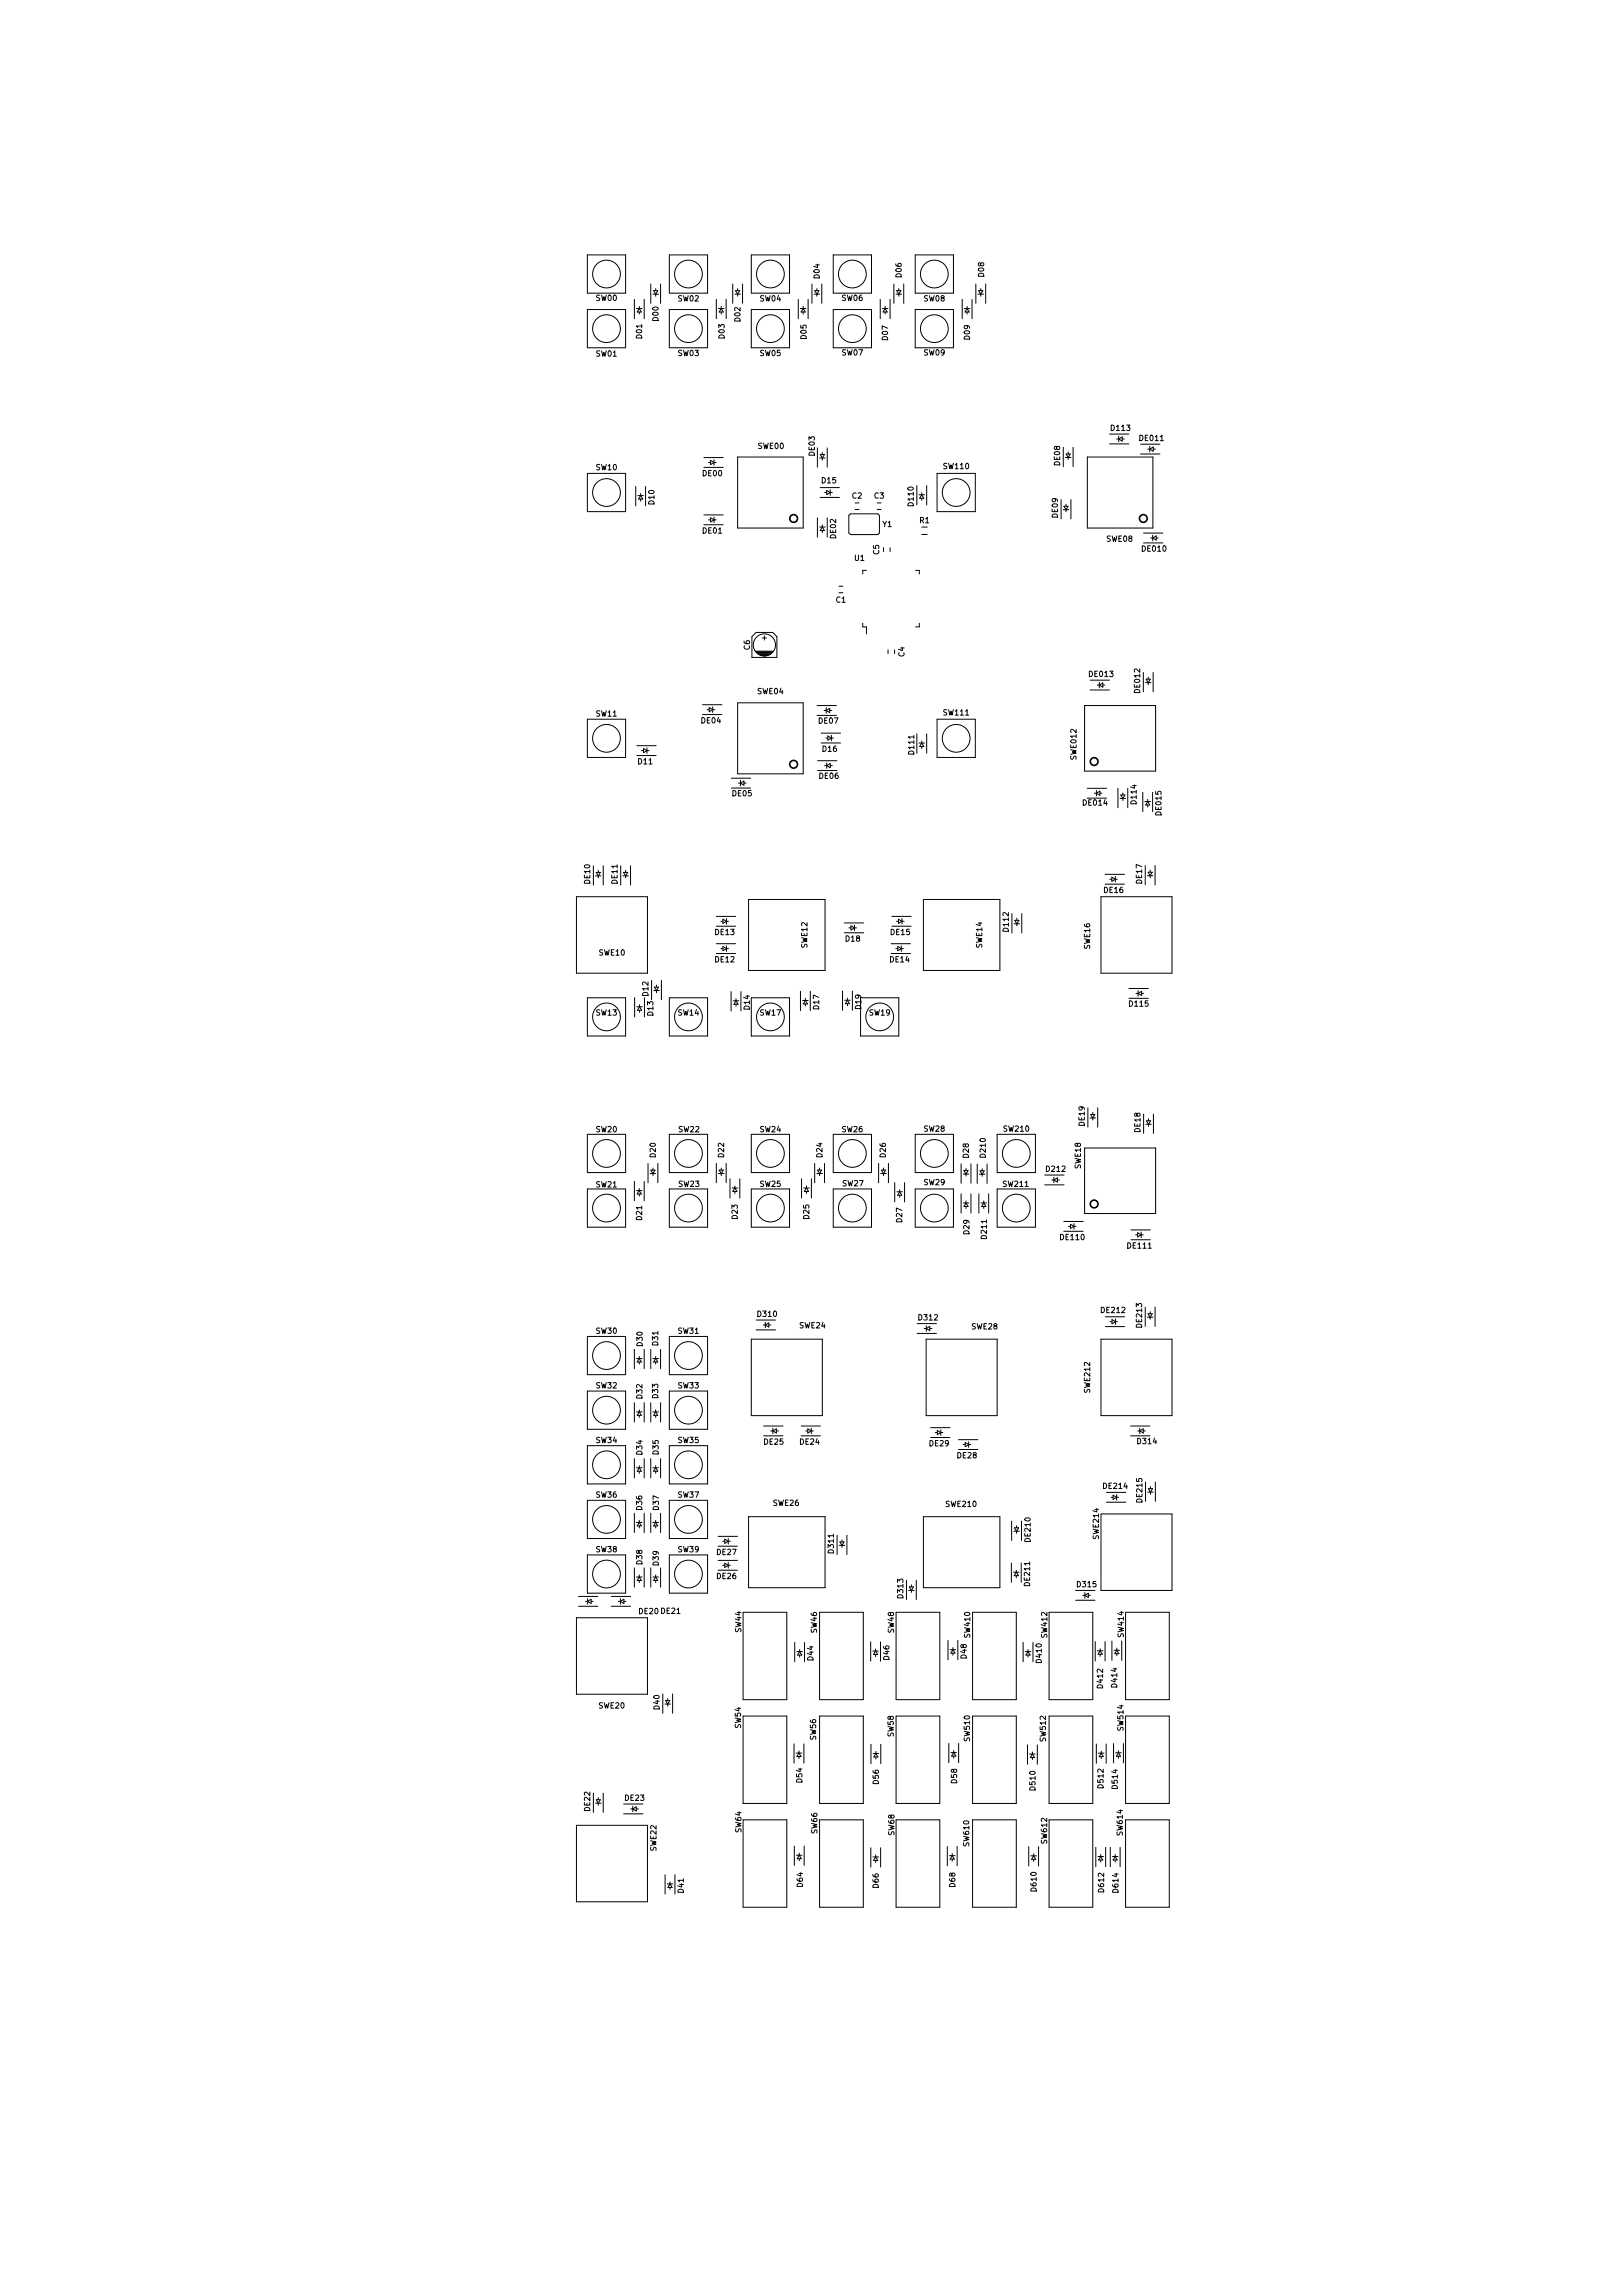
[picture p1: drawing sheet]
<svg xmlns="http://www.w3.org/2000/svg" width="297mm" height="420mm" viewBox="0 0 297 420" stroke-linecap="round" stroke-linejoin="round" font-family="sans-serif">
<defs><g id="words">
<g font-size="1.4">
<text x="150" y="50.9" transform="rotate(-90 150 50.9)">D04</text>
<text x="165" y="50.7" transform="rotate(-90 165 50.7)">D06</text>
<text x="180.1" y="50.6" transform="rotate(-90 180.1 50.6)">D08</text>
<text x="109.1" y="55.1">SW00</text>
<text x="120.5" y="58.7" transform="rotate(-90 120.5 58.7)">D00</text>
<text x="124.1" y="55.2">SW02</text>
<text x="135.5" y="58.8" transform="rotate(-90 135.5 58.8)">D02</text>
<text x="139.1" y="55.2">SW04</text>
<text x="154.1" y="55.1">SW06</text>
<text x="169.1" y="55.2">SW08</text>
<text x="109.1" y="65.3">SW01</text>
<text x="117.5" y="61.9" transform="rotate(-90 117.5 61.9)">D01</text>
<text x="124.1" y="65.2">SW03</text>
<text x="132.6" y="61.9" transform="rotate(-90 132.6 61.9)">D03</text>
<text x="139.1" y="65.2">SW05</text>
<text x="147.6" y="62" transform="rotate(-90 147.6 62)">D05</text>
<text x="154.1" y="65.1">SW07</text>
<text x="162.5" y="62.2" transform="rotate(-90 162.5 62.2)">D07</text>
<text x="169.1" y="65.1">SW09</text>
<text x="177.5" y="62.1" transform="rotate(-90 177.5 62.1)">D09</text>
<text x="138.7" y="82.2">SWE00</text>
<text x="149.1" y="83.4" transform="rotate(-90 149.1 83.4)">DE03</text>
<text x="203.4" y="78.9">D113</text>
<text x="208.6" y="80.7">DE011</text>
<text x="109.1" y="86.1">SW10</text>
<text x="128.6" y="87.2">DE00</text>
<text x="150.4" y="88.5">D15</text>
<text x="172.7" y="85.9">SW110</text>
<text x="194" y="85.2" transform="rotate(-90 194 85.2)">DE08</text>
<text x="119.8" y="92.3" transform="rotate(-90 119.8 92.3)">D10</text>
<text x="156" y="91.3">C2</text>
<text x="160" y="91.3">C3</text>
<text x="167.2" y="92.6" transform="rotate(-90 167.2 92.6)">D110</text>
<text x="168.3" y="95.8">R1</text>
<text x="193.6" y="94.7" transform="rotate(-90 193.6 94.7)">DE09</text>
<text x="128.6" y="97.7">DE01</text>
<text x="153" y="98.5" transform="rotate(-90 153 98.5)">DE02</text>
<text x="160.9" y="101.5" transform="rotate(-90 160.9 101.5)">C5</text>
<text x="161.5" y="96.5">Y1</text>
<text x="202.5" y="99.2">SWE08</text>
<text x="209.1" y="101">DE010</text>
<text x="156.4" y="102.7">U1</text>
<text x="153" y="110.3">C1</text>
<text x="137.2" y="119" transform="rotate(-90 137.2 119)">C6</text>
<text x="165.5" y="120.2" transform="rotate(-90 165.5 120.2)">C4</text>
<text x="199.4" y="123.9">DE013</text>
<text x="109.1" y="131.2">SW11</text>
<text x="138.6" y="127.1">SWE04</text>
<text x="172.7" y="131">SW111</text>
<text x="208.7" y="126.8" transform="rotate(-90 208.7 126.8)">DE012</text>
<text x="128.4" y="132.4">DE04</text>
<text x="149.9" y="132.5">DE07</text>
<text x="150.6" y="137.6">D16</text>
<text x="116.8" y="139.9">D11</text>
<text x="150" y="142.6">DE06</text>
<text x="167.3" y="138" transform="rotate(-90 167.3 138)">D111</text>
<text x="197" y="139" transform="rotate(-90 197 139)">SWE012</text>
<text x="134.1" y="145.8">DE05</text>
<text x="198.3" y="147.5">DE014</text>
<text x="208" y="147.1" transform="rotate(-90 208 147.1)">D114</text>
<text x="212.5" y="149.2" transform="rotate(-90 212.5 149.2)">DE015</text>
<text x="108" y="161.8" transform="rotate(-90 108 161.8)">DE10</text>
<text x="113" y="161.8" transform="rotate(-90 113 161.8)">DE11</text>
<text x="209" y="161.7" transform="rotate(-90 209 161.7)">DE17</text>
<text x="202.1" y="163.5">DE16</text>
<text x="130.9" y="171.2">DE13</text>
<text x="147.8" y="173.5" transform="rotate(-90 147.8 173.5)">SWE12</text>
<text x="154.8" y="172.4">D18</text>
<text x="163" y="171.2">DE15</text>
<text x="179.7" y="173.5" transform="rotate(-90 179.7 173.5)">SWE14</text>
<text x="184.6" y="170.5" transform="rotate(-90 184.6 170.5)">D112</text>
<text x="199.5" y="173.7" transform="rotate(-90 199.5 173.7)">SWE16</text>
<text x="109.6" y="174.9">SWE10</text>
<text x="130.9" y="176.2">DE12</text>
<text x="162.9" y="176.2">DE14</text>
<text x="109.1" y="185.9">SW13</text>
<text x="118.7" y="182.3" transform="rotate(-90 118.7 182.3)">D12</text>
<text x="119.5" y="185.9" transform="rotate(-90 119.5 185.9)">D13</text>
<text x="124.1" y="185.9">SW14</text>
<text x="137.2" y="184.8" transform="rotate(-90 137.2 184.8)">D14</text>
<text x="139.1" y="185.9">SW17</text>
<text x="149.9" y="184.8" transform="rotate(-90 149.9 184.8)">D17</text>
<text x="157.6" y="184.7" transform="rotate(-90 157.6 184.7)">D19</text>
<text x="159.1" y="185.9">SW19</text>
<text x="206.7" y="184.3">D115</text>
<text x="109.1" y="207.3">SW20</text>
<text x="124.2" y="207.3">SW22</text>
<text x="139.1" y="207.3">SW24</text>
<text x="154.1" y="207.3">SW26</text>
<text x="169.1" y="207.2">SW28</text>
<text x="183.7" y="207.2">SW210</text>
<text x="198.5" y="206.1" transform="rotate(-90 198.5 206.1)">DE19</text>
<text x="208.7" y="207.2" transform="rotate(-90 208.7 207.2)">DE18</text>
<text x="120" y="211.8" transform="rotate(-90 120 211.8)">D20</text>
<text x="132.5" y="211.8" transform="rotate(-90 132.5 211.8)">D22</text>
<text x="150.5" y="211.8" transform="rotate(-90 150.5 211.8)">D24</text>
<text x="162.1" y="211.8" transform="rotate(-90 162.1 211.8)">D26</text>
<text x="177.3" y="211.9" transform="rotate(-90 177.3 211.9)">D28</text>
<text x="180.4" y="211.8" transform="rotate(-90 180.4 211.8)">D210</text>
<text x="191.5" y="214.5">D212</text>
<text x="197.8" y="213.9" transform="rotate(-90 197.8 213.9)">SWE18</text>
<text x="109.1" y="217.4">SW21</text>
<text x="124.2" y="217.3">SW23</text>
<text x="139.1" y="217.3">SW25</text>
<text x="154.2" y="217.2">SW27</text>
<text x="169.1" y="217">SW29</text>
<text x="183.6" y="217.3">SW211</text>
<text x="117.5" y="223.3" transform="rotate(-90 117.5 223.3)">D21</text>
<text x="135" y="223.1" transform="rotate(-90 135 223.1)">D23</text>
<text x="148.1" y="223.1" transform="rotate(-90 148.1 223.1)">D25</text>
<text x="165.1" y="223.7" transform="rotate(-90 165.1 223.7)">D27</text>
<text x="177.4" y="225.9" transform="rotate(-90 177.4 225.9)">D29</text>
<text x="180.6" y="226.7" transform="rotate(-90 180.6 226.7)">D211</text>
<text x="194.1" y="227">DE110</text>
<text x="206.4" y="228.6">DE111</text>
<text x="109.1" y="244.2">SW30</text>
<text x="124.1" y="244.2">SW31</text>
<text x="138.7" y="241.1">D310</text>
<text x="146.3" y="243.2">SWE24</text>
<text x="168.2" y="241.7">D312</text>
<text x="177.8" y="243.4">SWE28</text>
<text x="201.6" y="240.4">DE212</text>
<text x="209" y="243" transform="rotate(-90 209 243)">DE213</text>
<text x="117.6" y="246.4" transform="rotate(-90 117.6 246.4)">D30</text>
<text x="120.5" y="246.3" transform="rotate(-90 120.5 246.3)">D31</text>
<text x="109.1" y="254.2">SW32</text>
<text x="117.5" y="256" transform="rotate(-90 117.5 256)">D32</text>
<text x="120.5" y="255.9" transform="rotate(-90 120.5 255.9)">D33</text>
<text x="124.1" y="254.2">SW33</text>
<text x="199.5" y="254.9" transform="rotate(-90 199.5 254.9)">SWE212</text>
<text x="109.1" y="264.2">SW34</text>
<text x="117.5" y="266.3" transform="rotate(-90 117.5 266.3)">D34</text>
<text x="120.5" y="266.2" transform="rotate(-90 120.5 266.2)">D35</text>
<text x="124.1" y="264.2">SW35</text>
<text x="139.9" y="264.5">DE25</text>
<text x="146.4" y="264.5">DE24</text>
<text x="170.1" y="264.8">DE29</text>
<text x="175.2" y="267">DE28</text>
<text x="208.2" y="264.4">D314</text>
<text x="109.1" y="274.2">SW36</text>
<text x="124.1" y="274.2">SW37</text>
<text x="141.5" y="275.7">SWE26</text>
<text x="173.2" y="275.9">SWE210</text>
<text x="202" y="272.6">DE214</text>
<text x="209" y="275" transform="rotate(-90 209 275)">DE215</text>
<text x="117.5" y="276.4" transform="rotate(-90 117.5 276.4)">D36</text>
<text x="120.6" y="276.4" transform="rotate(-90 120.6 276.4)">D37</text>
<text x="201.1" y="281.7" transform="rotate(-90 201.1 281.7)">SWE214</text>
<text x="109.1" y="284.2">SW38</text>
<text x="117.5" y="286.4" transform="rotate(-90 117.5 286.4)">D38</text>
<text x="120.5" y="286.6" transform="rotate(-90 120.5 286.6)">D39</text>
<text x="124.1" y="284.2">SW39</text>
<text x="131.2" y="284.7">DE27</text>
<text x="152.6" y="284.3" transform="rotate(-90 152.6 284.3)">D311</text>
<text x="188.6" y="282.2" transform="rotate(-90 188.6 282.2)">DE210</text>
<text x="131.2" y="289.1">DE26</text>
<text x="165.3" y="292.5" transform="rotate(-90 165.3 292.5)">D313</text>
<text x="188.5" y="290.3" transform="rotate(-90 188.5 290.3)">DE211</text>
<text x="197.2" y="290.6">D315</text>
<text x="117" y="295.5">DE20 DE21</text>
<text x="135.6" y="298.8" transform="rotate(-90 135.6 298.8)">SW44</text>
<text x="149.5" y="298.9" transform="rotate(-90 149.5 298.9)">SW46</text>
<text x="163.6" y="298.9" transform="rotate(-90 163.6 298.9)">SW48</text>
<text x="177.6" y="299.8" transform="rotate(-90 177.6 299.8)">SW410</text>
<text x="191.7" y="299.8" transform="rotate(-90 191.7 299.8)">SW412</text>
<text x="205.7" y="299.7" transform="rotate(-90 205.7 299.7)">SW414</text>
<text x="148.9" y="304" transform="rotate(-90 148.9 304)">D44</text>
<text x="162.7" y="303.9" transform="rotate(-90 162.7 303.9)">D46</text>
<text x="176.9" y="303.6" transform="rotate(-90 176.9 303.6)">D48</text>
<text x="190.7" y="304.3" transform="rotate(-90 190.7 304.3)">D410</text>
<text x="201.8" y="309" transform="rotate(-90 201.8 309)">D412</text>
<text x="204.4" y="308.8" transform="rotate(-90 204.4 308.8)">D414</text>
<text x="109.6" y="312.8">SWE20</text>
<text x="120.7" y="312.9" transform="rotate(-90 120.7 312.9)">D40</text>
<text x="135.6" y="316.4" transform="rotate(-90 135.6 316.4)">SW54</text>
<text x="163.6" y="317.9" transform="rotate(-90 163.6 317.9)">SW58</text>
<text x="205.6" y="316.8" transform="rotate(-90 205.6 316.8)">SW514</text>
<text x="149.3" y="318.5" transform="rotate(-90 149.3 318.5)">SW56</text>
<text x="177.5" y="318.7" transform="rotate(-90 177.5 318.7)">SW510</text>
<text x="191.4" y="318.8" transform="rotate(-90 191.4 318.8)">SW512</text>
<text x="114.4" y="329.7">DE23</text>
<text x="146.8" y="326.3" transform="rotate(-90 146.8 326.3)">D54</text>
<text x="160.8" y="326.6" transform="rotate(-90 160.8 326.6)">D56</text>
<text x="175.2" y="326.4" transform="rotate(-90 175.2 326.4)">D58</text>
<text x="189.5" y="327.7" transform="rotate(-90 189.5 327.7)">D510</text>
<text x="202" y="327.3" transform="rotate(-90 202 327.3)">D512</text>
<text x="204.6" y="327.4" transform="rotate(-90 204.6 327.4)">D514</text>
<text x="108" y="331.5" transform="rotate(-90 108 331.5)">DE22</text>
<text x="135.7" y="335.5" transform="rotate(-90 135.7 335.5)">SW64</text>
<text x="149.6" y="335.7" transform="rotate(-90 149.6 335.7)">SW66</text>
<text x="163.7" y="336" transform="rotate(-90 163.7 336)">SW68</text>
<text x="205.5" y="336" transform="rotate(-90 205.5 336)">SW614</text>
<text x="120.1" y="338.9" transform="rotate(-90 120.1 338.9)">SWE22</text>
<text x="177.4" y="337.9" transform="rotate(-90 177.4 337.9)">SW610</text>
<text x="191.6" y="337.5" transform="rotate(-90 191.6 337.5)">SW612</text>
<text x="125.1" y="346.5" transform="rotate(-90 125.1 346.5)">D41</text>
<text x="146.9" y="345.4" transform="rotate(-90 146.9 345.4)">D64</text>
<text x="160.8" y="345.6" transform="rotate(-90 160.8 345.6)">D66</text>
<text x="174.8" y="345.4" transform="rotate(-90 174.8 345.4)">D68</text>
<text x="189.7" y="346.2" transform="rotate(-90 189.7 346.2)">D610</text>
<text x="202" y="346.3" transform="rotate(-90 202 346.3)">D612</text>
<text x="204.7" y="346.4" transform="rotate(-90 204.7 346.4)">D614</text>
</g>
</g></defs>
<g fill="none" stroke="#000" stroke-width=".18">
<path d="M107.5 46.7h7v7h-7zM107.5 56.7h7v7h-7zM116.1 54.8v3.5M116.5 56.5h1M117 56.1v.4M117 57.1v.4M117 56.5l.4 .6h-.8zM117.9 54.8v3.5M119.1 52v3.5M119.5 53.9h1M119.6 53.2h.8l-.4 .7zM120 52.8v.4"/>
<path d="M120 53.9v.3M120.9 52v3.5M122.5 46.7h7v7h-7zM122.5 56.7h7v7h-7zM131.1 54.8v3.5M131.5 56.5h1M132 56.5l.4 .6h-.8zM132 56.1v.4M132 57.1v.4M132.9 54.8v3.5M134.1 52v3.5M134.5 53.9h1"/>
<path d="M134.6 53.2h.8l-.4 .7zM135 52.8v.4M135 53.9v.3M135.9 52v3.5M137.5 46.7h7v7h-7zM137.5 56.7h7v7h-7zM146.1 54.8v3.5M146.5 56.5h1M147 56.1v.4M147 57.1v.4M147 56.5l.4 .6h-.8zM147.9 54.8v3.5"/>
<path d="M148.6 52v3.5M149 53.9h1M149.1 53.2h.8l-.4 .7zM149.5 52.8v.4M149.5 53.9v.3M150.4 52v3.5M152.5 46.7h7v7h-7zM152.5 56.7h7v7h-7zM161.1 54.8v3.5M161.5 56.5h1M162 56.5l.4 .6h-.8zM162 56.1v.4"/>
<path d="M162 57.1v.4M162.9 54.8v3.5M163.6 52v3.5M164 53.9h1M164.1 53.2h.8l-.4 .7zM164.5 52.8v.4M164.5 53.9v.3M165.4 52v3.5M167.5 46.7h7v7h-7zM167.5 56.7h7v7h-7zM176.1 54.8v3.5M176.5 56.5h1"/>
<path d="M177 56.5l.4 .6h-.8zM177 56.1v.4M177 57.1v.4M177.9 54.8v3.5M178.6 52v3.5M179 53.9h1M179.1 53.2h.8l-.4 .7zM179.5 52.8v.4M179.5 53.9v.3M180.4 52v3.5M203.1 79.5h3.5M204.7 79.9v1"/>
<path d="M107.5 86.7h7v7h-7zM116.4 89.1v3.5M116.7 90.7h1.1M117.2 90.4v.3M117.2 91.4v.4M117.2 90.7l.4 .7h-.7zM118.1 89.1v3.5M128.8 83.8h3.6M128.8 85.6h3.6M128.8 94.3h3.6M128.8 96.1h3.6M129.7 84.7h.3"/>
<path d="M129.7 95.2h.3M130 84.3l.7 .4-.7 .4zM130 94.8l.7 .4-.7 .4zM130.7 84.7h.4M130.7 84.2v1M130.7 94.7v1M130.7 95.2h.4M135 83.7h12v13h-12zM149.6 82v3.5M149.6 94.8v3.5M150 96.5h1M150 83.9h1"/>
<path d="M150.1 89.3h3.5M150.1 91.1h3.5M150.1 83.2h.8l-.4 .7zM150.5 82.8v.4M150.5 83.9v.3M150.5 96.1v.4M150.5 97.1v.4M150.5 96.5l.4 .6h-.8zM150.9 90.2h.4M151.3 89.8l.7 .4-.7 .4zM151.4 82v3.5M151.4 94.8v3.5"/>
<path d="M152 90.2h.3M152 89.7v1M155.3 94.4l.3-.3h5l.3 .3v3.2l-.3 .3h-5l-.3-.3zM156.5 92.1h.7M156.5 93.3h.7M160.6 92.1h.7M160.6 93.3h.7M167.8 88.9v3.5M168.2 90.6h1M168.7 97.8h1M168.7 96.5h1M168.7 90.2v.4"/>
<path d="M168.7 91.2v.4M168.7 90.6l.4 .6h-.8zM169.6 88.9v3.5M171.5 86.7h7v7h-7zM194.2 91.5v3.5M194.6 93.3h1M194.6 81.9v3.5M194.7 92.7h.8l-.4 .6zM195 83.8h1M195.1 92.3v.4M195.1 93.3v.4M195.1 83.1h.8l-.4 .7z"/>
<path d="M195.5 82.7v.4M195.5 83.8v.3M196 91.5v3.5M196.4 81.9v3.5M199 83.7h12v13h-12zM203.1 81.3h3.5M204.4 80.4h.3M204.7 80.4l.7-.4v.8zM205.4 80.4h.4M208.7 83.1h3.6M208.7 81.3h3.6M209.3 99.4h3.5"/>
<path d="M209.3 97.6h3.5M210.1 82.2h.3M210.4 82.2l.7-.4v.8zM210.4 81.7v1M210.6 98.5h.4M211 98.5l.6-.4v.8zM211 98v1M211.1 82.2h.3M211.6 98.5h.4M138.2 119.2h3.4M138.4 115.8h3l.8 .7v3.9h-4.6v-3.9zM138.4 119.3h3"/>
<path d="M138.5 119.5h2.8M138.6 119.6h2.6M138.8 119.7h2.2M139 119.8h1.8M139.3 120h1.2M139.5 116.8h.8M139.9 116.4v.8M153.6 108.5h.6M153.6 107.3h.6M157.9 114.1v.7h.7v1.2M158.6 104.4h-.7v.7M161.7 100.3v.7"/>
<path d="M162.5 119v.7M162.9 100.3v.7M163.7 119v.7M167.6 104.4h.7v.7M168.3 114.1v.7h-.7M107.5 131.7h7v7h-7zM116.5 136.5h3.6M116.5 138.3h3.6M117.4 137.4h.4M117.8 137l.6 .4-.6 .4zM118.4 137.4h.4M118.4 136.9v1"/>
<path d="M128.6 129h3.5M128.6 130.8h3.5M129.4 129.9h.4M129.8 129.5l.6 .4-.6 .4zM130.4 129.9h.4M130.4 129.4v1M135 128.7h12v13h-12zM139.8 120.1h.2M149.5 129.2h3.6M149.5 131h3.6M149.6 139.3h3.6M150.3 134.2h3.5"/>
<path d="M150.3 136h3.5M150.8 130.1h.4M151.1 135.1h.4M151.2 130.1l.7-.4v.8zM151.2 129.6v1M151.3 139.7v1M151.5 134.7l.7 .4-.7 .4zM151.9 130.1h.3M152.2 135.1h.3M152.2 134.6v1M167.8 134.4v3.5M168.2 136h1"/>
<path d="M168.7 135.7v.3M168.7 136.7v.4M168.7 136l.4 .7h-.8zM169.6 134.4v3.5M171.5 131.7h7v7h-7zM198.5 129.2h13v12h-13zM199.5 126.3h3.6M199.5 124.5h3.6M200.8 125.4h.4M201.2 125.4l.6-.4v.8zM201.2 124.9v1M201.8 125.4h.4"/>
<path d="M209.3 123.1v3.6M209.6 125h1.1M209.8 124.3h.7l-.4 .7zM210.1 124v.3M210.1 125v.4M211.1 123.1v3.6M108.6 158.5v3.5M109.1 159.7h.8l-.4 .7zM109.5 159.3v.4M110.4 158.5v3.5M113.6 158.5v3.5M114.1 159.7h.8l-.4 .7z"/>
<path d="M114.5 159.3v.4M115.4 158.5v3.5M133.8 144.3h3.6M133.8 142.5h3.6M135.1 143.4h.4M135.5 143.4l.7-.4v.8zM135.5 142.9v1M136.2 143.4h.3M149.6 141.1h3.6M150.9 140.2h.4M151.3 140.2l.7-.4v.8zM152 140.2h.3"/>
<path d="M199 146.1h3.5M199 144.3h3.5M200.3 145.2h.4M200.7 145.2l.6-.4v.8zM200.7 144.7v1M201.3 145.2h.4M204.6 144.3v3.6M205 146.2h1M205.1 145.5h.8l-.4 .7zM205.5 145.2v.3M205.5 146.2v.4M206.4 144.3v3.6"/>
<path d="M209.1 145.1v3.5M209.5 146.7h1.1M209.6 158.5v3.5M210.1 146.4v.3M210.1 147.4v.4M210.1 146.7l.3 .7h-.7zM210.1 159.7h.8l-.4 .6zM210.5 159.3v.4M211 145.1v3.5M211.4 158.5v3.5M105.5 164.2h13v14h-13zM109 160.4h1"/>
<path d="M109.5 160.4v.3M114 160.4h1M114.5 160.4v.3M119.2 179.5v3.5M121.1 179.5v3.5M131.1 172.8h3.5M131.1 174.6h3.5M131.1 167.8h3.5M131.1 169.6h3.5M131.9 173.7h.4M131.9 168.7h.4M132.3 173.3l.7 .4-.7 .4z"/>
<path d="M132.3 168.3l.7 .4-.7 .4zM133 173.7h.3M133 168.2v1M133 173.2v1M133 168.7h.3M137 164.7h14v13h-14zM154.5 169h3.6M154.5 170.8h3.6M155.4 169.9h.3M155.7 169.5l.7 .4-.7 .4zM156.4 169.9h.4M156.4 169.4v1"/>
<path d="M163.1 172.8h3.5M163.1 174.6h3.5M163.2 167.8h3.6M163.2 169.6h3.6M163.9 173.7h.4M164.1 168.7h.3M164.3 173.3l.7 .4-.7 .4zM164.4 168.3l.7 .4-.7 .4zM165 173.7h.3M165 173.2v1M165.1 168.7h.4M165.1 168.2v1"/>
<path d="M169 164.7h14v13h-14zM185.2 167.3v3.5M185.6 169.1h1M185.7 168.5h.8l-.4 .6zM186.1 168.1v.4M186.1 169.1v.4M187 167.3v3.5M201.5 164.2h13v14h-13zM202.3 160.1h3.5M202.3 161.9h3.5M203.1 161h.4M203.5 160.6l.6 .4-.6 .4z"/>
<path d="M204.1 160.5v1M204.1 161h.4M210 160.3h1M210.5 160.3v.4M107.5 182.7h7v7h-7zM116.1 182.6v3.6M116.5 184.3h1.1M117.1 183.9v.4M117.1 185v.3M117.1 184.3l.3 .7h-.7zM117.9 182.6v3.6M119.6 181.4h1.1"/>
<path d="M119.8 180.7h.7l-.4 .7zM120.1 180.3v.4M120.1 181.4v.3M122.5 182.7h7v7h-7zM133.8 181.5v3.6M134.2 183.2h1M134.7 182.8v.4M134.7 183.9v.3M134.7 183.2l.4 .7h-.8zM135.6 181.5v3.6M137.5 182.7h7v7h-7zM146.5 181.5v3.5"/>
<path d="M146.9 183.2h1M147.4 182.8v.4M147.4 183.8v.4M147.4 183.2l.4 .6h-.8zM148.3 181.5v3.5M154.2 181.4v3.6M154.6 183.1h1M155.1 182.7v.4M155.1 183.8v.3M155.1 183.1l.4 .7h-.8zM156 181.4v3.6M157.5 182.7h7v7h-7z"/>
<path d="M206.6 182.8h3.6M206.6 181h3.6M207.9 181.9h.4M208.3 181.9l.6-.4v.8zM208.3 181.4v1M208.9 181.9h.4M107.5 217.7h7v7h-7zM107.5 207.7h7v7h-7zM116.1 216.3v3.5M116.5 218h1M117 217.6v.4M117 218.6v.4"/>
<path d="M117 218l.4 .6h-.8zM117.9 216.3v3.5M118.6 213v3.5M119 214.9h1M119.1 214.2h.8l-.4 .7zM119.5 213.8v.4M119.5 214.9v.3M120.4 213v3.5M122.5 217.7h7v7h-7zM122.5 207.7h7v7h-7zM131.1 213v3.5M131.5 214.9h1"/>
<path d="M131.6 214.2h.8l-.4 .7zM132 213.8v.4M132 214.9v.3M132.9 213v3.5M133.6 215.8v3.5M134 217.5h1M134.5 217.1v.4M134.5 218.1v.4M134.5 217.5l.4 .6h-.8zM135.4 215.8v3.5M137.5 207.7h7v7h-7zM137.5 217.7h7v7h-7z"/>
<path d="M146.7 215.8v3.5M147.1 217.5h1M147.6 217.5l.4 .6h-.8zM147.6 217.1v.4M147.6 218.1v.4M148.5 215.8v3.5M149.1 213v3.5M149.5 214.9h1M149.6 214.2h.8l-.4 .7zM150 213.8v.4M150 214.9v.3M150.9 213v3.5"/>
<path d="M152.5 217.7h7v7h-7zM152.5 207.7h7v7h-7zM160.8 213v3.5M161.2 214.9h1M161.3 214.2h.8l-.4 .7zM161.7 213.8v.4M161.7 214.9v.3M162.6 213v3.5M163.7 216.5v3.5M164.1 218.2h1.1M164.6 217.8v.4M164.6 218.8v.4"/>
<path d="M164.6 218.2l.4 .6h-.7zM165.6 216.5v3.5M167.5 217.7h7v7h-7zM167.5 207.7h7v7h-7zM175.9 213.1v3.5M175.9 218.6v3.5M176.3 214.9h1M176.4 214.3h.8l-.4 .6zM176.8 213.9v.4M176.8 214.9v.4M176.8 219.9v.3M177.7 213.1v3.5"/>
<path d="M177.7 218.6v3.5M178.9 213.1v3.6M179.2 218.6v3.5M179.2 215h1.1M179.4 214.3h.7l-.4 .7zM179.7 214v.3M179.7 215v.4M180 219.9v.3M180.6 213.1v3.6M181 218.6v3.5M182.5 207.7h7v7h-7zM182.5 217.7h7v7h-7z"/>
<path d="M191.2 216.9h3.5M191.2 215.1h3.5M192.5 216h.4M192.9 216l.6-.4v.8zM192.9 215.5v1M193.5 216h.4M198.5 210.2h13v12h-13zM199.1 202.8v3.6M199.5 204.7h1M199.6 204h.8l-.4 .7zM200 203.7v.3M200 204.7v.4"/>
<path d="M200.9 202.8v3.6M209.3 204v3.5M209.7 205.8h1M209.8 205.2h.8l-.4 .6zM210.2 204.8v.4M210.2 205.8v.4M211.1 204v3.5M176.3 220.2h1M176.8 220.9v.4M176.8 220.2l.4 .7h-.8zM179.5 220.2h1.1M180 220.2l.4 .7h-.7z"/>
<path d="M180 220.9v.4M194.7 223.6h3.5M194.7 225.4h3.5M195.5 224.5h.4M195.9 224.1l.7 .4-.7 .4zM196.6 224.5h.3M196.6 224v1M207 225.2h3.5M207 227h3.5M207.8 226.1h.4M208.2 225.7l.7 .4-.7 .4zM208.9 226.1h.3"/>
<path d="M208.9 225.6v1M209.6 239.3v3.5M211.4 239.3v3.5M107.5 244.7h7v7h-7zM107.5 254.7h7v7h-7zM116.1 247v3.6M116.1 256.8v3.5M116.5 248.7h1M116.5 258.5h1M117 248.3v.4M117 249.4v.3M117 258.1v.4"/>
<path d="M117 259.1v.4M117 248.7l.4 .7h-.8zM117 258.5l.4 .6h-.8zM117.9 247v3.6M117.9 256.8v3.5M119.1 247v3.6M119.1 256.8v3.5M119.5 248.7h1M119.5 258.5h1M120 248.3v.4M120 249.4v.3M120 258.1v.4"/>
<path d="M120 259.1v.4M120 248.7l.4 .7h-.8zM120 258.5l.4 .6h-.8zM120.9 247v3.6M120.9 256.8v3.5M122.5 244.7h7v7h-7zM122.5 254.7h7v7h-7zM137.5 245.2h13v14h-13zM138.4 243.5h3.5M138.4 241.7h3.5M139.7 242.6h.4M140.1 242.6l.6-.4v.8z"/>
<path d="M140.1 242.1v1M140.7 242.6h.4M167.9 244.1h3.5M167.9 242.3h3.5M169.2 243.2h.3M169.5 245.2h13v14h-13zM169.5 242.7v1M169.5 243.2l.7-.4v.8zM170.2 243.2h.3M201.5 245.2h13v14h-13zM202.3 241.1h3.5M202.3 242.9h3.5"/>
<path d="M203.1 242h.4M203.5 241.6l.7 .4-.7 .4zM204.2 242h.3M204.2 241.5v1M210 241.2h1M210.1 240.5h.8l-.4 .7zM210.5 240.1v.4M210.5 241.2v.3M107.5 264.7h7v7h-7zM107.5 274.7h7v7h-7zM116.1 267v3.6M116.1 277v3.6"/>
<path d="M116.5 268.7h1M116.5 278.7h1M117 268.3v.4M117 269.4v.3M117 278.3v.4M117 279.4v.3M117 268.7l.4 .7h-.8zM117 278.7l.4 .7h-.8zM117.9 267v3.6M117.9 277v3.6M119.1 267v3.6M119.1 277v3.6"/>
<path d="M119.5 268.7h1M119.5 278.7h1M120 268.3v.4M120 269.4v.3M120 278.3v.4M120 279.4v.3M120 268.7l.4 .7h-.8zM120 278.7l.4 .7h-.8zM120.9 267v3.6M120.9 277v3.6M122.5 264.7h7v7h-7zM122.5 274.7h7v7h-7z"/>
<path d="M137 277.7h14v13h-14zM139.8 262.9h3.5M139.8 261.1h3.5M141.1 262h.3M141.4 262l.7-.4v.8zM141.4 261.5v1M142.1 262h.4M146.6 262.9h3.6M146.6 261.1h3.6M147.5 262h.3M147.8 261.6l.7 .4-.7 .4zM148.5 262h.4"/>
<path d="M148.5 261.5v1M169 277.7h14v13h-14zM170.3 261.4h3.6M170.3 263.2h3.6M171.2 262.3h.3M171.5 261.9l.7 .4-.7 .4zM172.2 262.3h.4M172.2 261.8v1M175.4 263.6h3.6M175.4 265.4h3.6M176.3 264.5h.3M176.6 264.1l.7 .4-.7 .4z"/>
<path d="M177.3 264.5h.4M177.3 264v1M185.2 278.5v3.5M185.7 279.7h.7l-.4 .6zM186 279.3v.4M187 278.5v3.5M201.5 277.2h13v14h-13zM202.5 273.2h3.5M202.5 275h3.5M203.3 274.1h.4M203.7 273.7l.7 .4-.7 .4zM204.4 274.1h.3"/>
<path d="M204.4 273.6v1M206.9 262.9h3.6M206.9 261.1h3.6M208.2 262h.4M208.6 262l.6-.4v.8zM208.6 261.5v1M209.2 262h.4M209.7 271.3v3.6M210 273.2h1.1M210.2 272.5h.7l-.3 .7zM210.6 272.2v.3M210.6 273.2v.4"/>
<path d="M211.4 271.3v3.6M105.5 296.2h13v14h-13zM105.9 294.1h3.5M105.9 292.3h3.5M107.2 293.2h.3M107.5 284.7h7v7h-7zM107.5 293.2l.7-.4v.8zM107.5 292.7v1M108.2 293.2h.4M111.9 294.1h3.5M111.9 292.3h3.5M113.2 293.2h.3"/>
<path d="M113.5 293.2l.7-.4v.8zM113.5 292.7v1M114.2 293.2h.4M116.1 287v3.6M116.5 288.7h1M117 288.3v.4M117 289.4v.3M117 288.7l.4 .7h-.8zM117.9 287v3.6M119.1 287v3.6M119.5 288.7h1M120 288.3v.4"/>
<path d="M120 289.4v.3M120 288.7l.4 .7h-.8zM120.9 287v3.6M122.5 284.7h7v7h-7zM131.4 285.7h3.6M131.4 287.5h3.6M131.4 281.3h3.6M131.4 283.1h3.6M132.3 286.6h.3M132.3 282.2h.3M132.6 286.2l.7 .4-.7 .4zM132.6 281.8l.7 .4-.7 .4z"/>
<path d="M133.3 286.6h.4M133.3 281.7v1M133.3 286.1v1M133.3 282.2h.4M136 295.2h8v16h-8zM150 295.2h8v16h-8zM153.2 281.1v3.5M153.6 282.9h1M153.7 282.3h.8l-.4 .6zM154.1 281.9v.4M154.1 282.9v.4M155 281.1v3.5"/>
<path d="M164 295.2h8v16h-8zM165.9 289.3v3.5M166.3 291.2h1M166.4 290.5h.8l-.4 .7zM166.8 290.1v.4M166.8 291.2v.3M167.7 289.3v3.5M178 295.2h8v16h-8zM185.1 286.2v3.5M185.5 287.8h1M185.5 280.3h1.1M186 287.5v.3"/>
<path d="M186 288.5v.4M186 287.8l.4 .7h-.8zM186 280.3v.4M186.9 286.2v3.5M192 295.2h8v16h-8zM196.9 291.2h3.5M196.9 293h3.5M198.2 292.1h.3M198.5 292.1l.7-.4v.8zM198.5 291.6v1M199.2 292.1h.4M206 295.2h8v16h-8z"/>
<path d="M121.3 310.1v3.6M121.7 312h1M121.8 311.3h.8l-.4 .7zM122.2 311v.3M122.2 312v.4M123.1 310.1v3.6M136 314.2h8v16h-8zM145.3 319.3v3.5M145.5 300.7v3.5M145.8 302.4h1.1M146.3 302v.4M146.3 303v.4"/>
<path d="M146.3 302.4l.4 .6h-.7zM147.1 319.3v3.5M147.2 300.7v3.5M150 314.2h8v16h-8zM159.3 300.6v3.5M159.4 319.3v3.6M159.7 302.3h1.1M160.3 301.9v.4M160.3 302.9v.4M160.3 302.3l.3 .6h-.7zM161.2 300.6v3.5M161.2 319.3v3.6"/>
<path d="M164 314.2h8v16h-8zM173.5 300.3v3.6M173.6 319.2v3.5M173.9 302h1M174.4 301.6v.4M174.4 302.7v.3M174.4 302l.4 .7h-.8zM175.3 300.3v3.6M175.4 319.2v3.5M178 314.2h8v16h-8zM187.3 300.7v3.5M187.6 302.4h1.1"/>
<path d="M188 319.4v3.6M188.1 302.4l.4 .6h-.7zM188.1 302v.4M188.1 303v.4M189 300.7v3.5M189.9 319.4v3.6M192 314.2h8v16h-8zM200.4 300.5v3.6M200.7 319.3v3.5M200.8 302.2h1.1M201.4 301.8v.4M201.4 302.9v.3"/>
<path d="M201.4 302.2l.3 .7h-.7zM202.3 300.5v3.6M202.4 319.3v3.5M203.5 300.4v3.6M203.8 319.2v3.5M203.9 302.1h1M204.4 301.7v.4M204.4 302.8v.3M204.4 302.1l.4 .7h-.8zM205.3 300.4v3.6M205.6 319.2v3.5M206 314.2h8v16h-8z"/>
<path d="M105.5 334.2h13v14h-13zM108.6 328.3v3.5M109 330.1h1M109.1 329.5h.8l-.4 .6zM109.5 329.1v.4M109.5 330.1v.4M110.4 328.3v3.5M114.1 332.1h3.6M114.1 330.3h3.6M115.4 331.2h.4M115.8 331.2l.7-.4v.8zM115.8 330.7v1"/>
<path d="M116.5 331.2h.3M136 333.2h8v16h-8zM145.4 338v3.5M145.7 320.9h1M145.8 339.7h1M146.2 320.6v.3M146.2 321.6v.4M146.2 320.9l.4 .7h-.8zM146.3 339.3v.4M146.3 339.7l.4 .6h-.8zM147.2 338v3.5M150 333.2h8v16h-8z"/>
<path d="M159.4 338.3v3.5M159.8 340h1M159.8 321h1M160.3 339.6v.4M160.3 340l.4 .6h-.8zM160.3 320.6v.4M160.3 321.7v.3M160.3 321l.4 .7h-.8zM161.2 338.3v3.5M164 333.2h8v16h-8zM173.4 338v3.6M173.8 339.7h1"/>
<path d="M174 320.9h1.1M174.3 339.3v.4M174.3 339.7l.4 .7h-.8zM174.6 320.5v.4M174.6 321.5v.4M174.6 320.9l.3 .6h-.7zM175.2 338v3.6M178 333.2h8v16h-8zM188.3 338.1v3.5M188.4 321.1h1.1M188.7 339.8h1M189 320.7v.4"/>
<path d="M189 321.8v.3M189 321.1l.3 .7h-.7zM189.2 339.4v.4M189.2 339.8l.4 .6h-.8zM190.1 338.1v3.5M192 333.2h8v16h-8zM200.6 338.2v3.5M200.9 339.9h1.1M201 321h1.1M201.4 339.5v.4M201.4 339.9l.4 .6h-.7zM201.6 320.6v.4"/>
<path d="M201.6 321.6v.4M201.6 321l.3 .6h-.7zM202.4 338.2v3.5M203.2 338.2v3.5M203.6 339.9h1M204.1 339.9l.4 .6h-.8zM204.1 339.5v.4M204.2 320.9h1M204.7 320.9l.4 .6h-.8zM204.7 320.5v.4M204.7 321.5v.4M205 338.2v3.5"/>
<path d="M206 333.2h8v16h-8zM121.7 343.2v3.6M122.1 344.9h1M122.6 344.5v.4M122.6 345.5v.4M122.6 344.9l.4 .6h-.8zM123.5 343.2v3.6M146.3 340.3v.4M160.3 340.6v.4M174.3 340.4v.3M189.2 340.4v.4M201.4 340.5v.4"/>
<path d="M204.1 340.5v.4"/>
<circle cx="111" cy="50.2" r="2.54"/>
<circle cx="126" cy="50.2" r="2.54"/>
<circle cx="141" cy="50.2" r="2.54"/>
<circle cx="156" cy="50.2" r="2.54"/>
<circle cx="171" cy="50.2" r="2.54"/>
<circle cx="111" cy="60.2" r="2.54"/>
<circle cx="126" cy="60.2" r="2.54"/>
<circle cx="141" cy="60.2" r="2.54"/>
<circle cx="156" cy="60.2" r="2.54"/>
<circle cx="171" cy="60.2" r="2.54"/>
<circle cx="111" cy="90.2" r="2.54"/>
<circle cx="175" cy="90.2" r="2.54"/>
<circle cx="139.9" cy="118.1" r="2.03"/>
<circle cx="111" cy="135.2" r="2.54"/>
<circle cx="175" cy="135.2" r="2.54"/>
<circle cx="111" cy="186.2" r="2.54"/>
<circle cx="126" cy="186.2" r="2.54"/>
<circle cx="141" cy="186.2" r="2.54"/>
<circle cx="161" cy="186.2" r="2.54"/>
<circle cx="111" cy="211.2" r="2.54"/>
<circle cx="126" cy="211.2" r="2.54"/>
<circle cx="141" cy="211.2" r="2.54"/>
<circle cx="156" cy="211.2" r="2.54"/>
<circle cx="171" cy="211.2" r="2.54"/>
<circle cx="186" cy="211.2" r="2.54"/>
<circle cx="111" cy="221.2" r="2.54"/>
<circle cx="126" cy="221.2" r="2.54"/>
<circle cx="141" cy="221.2" r="2.54"/>
<circle cx="156" cy="221.2" r="2.54"/>
<circle cx="171" cy="221.2" r="2.54"/>
<circle cx="186" cy="221.2" r="2.54"/>
<circle cx="111" cy="258.2" r="2.54"/>
<circle cx="111" cy="248.2" r="2.54"/>
<circle cx="126" cy="258.2" r="2.54"/>
<circle cx="126" cy="248.2" r="2.54"/>
<circle cx="111" cy="278.2" r="2.54"/>
<circle cx="111" cy="268.2" r="2.54"/>
<circle cx="126" cy="268.2" r="2.54"/>
<circle cx="126" cy="278.2" r="2.54"/>
<circle cx="111" cy="288.2" r="2.54"/>
<circle cx="126" cy="288.2" r="2.54"/>
</g>
<g fill="none" stroke="#000" stroke-width=".3">
<circle cx="145.3" cy="94.9" r=".71"/>
<circle cx="209.2" cy="94.9" r=".71"/>
<circle cx="145.3" cy="139.9" r=".71"/>
<circle cx="200.3" cy="139.4" r=".71"/>
<circle cx="200.2" cy="220.4" r=".71"/>
</g>
<use href="#words"/>
</svg>
